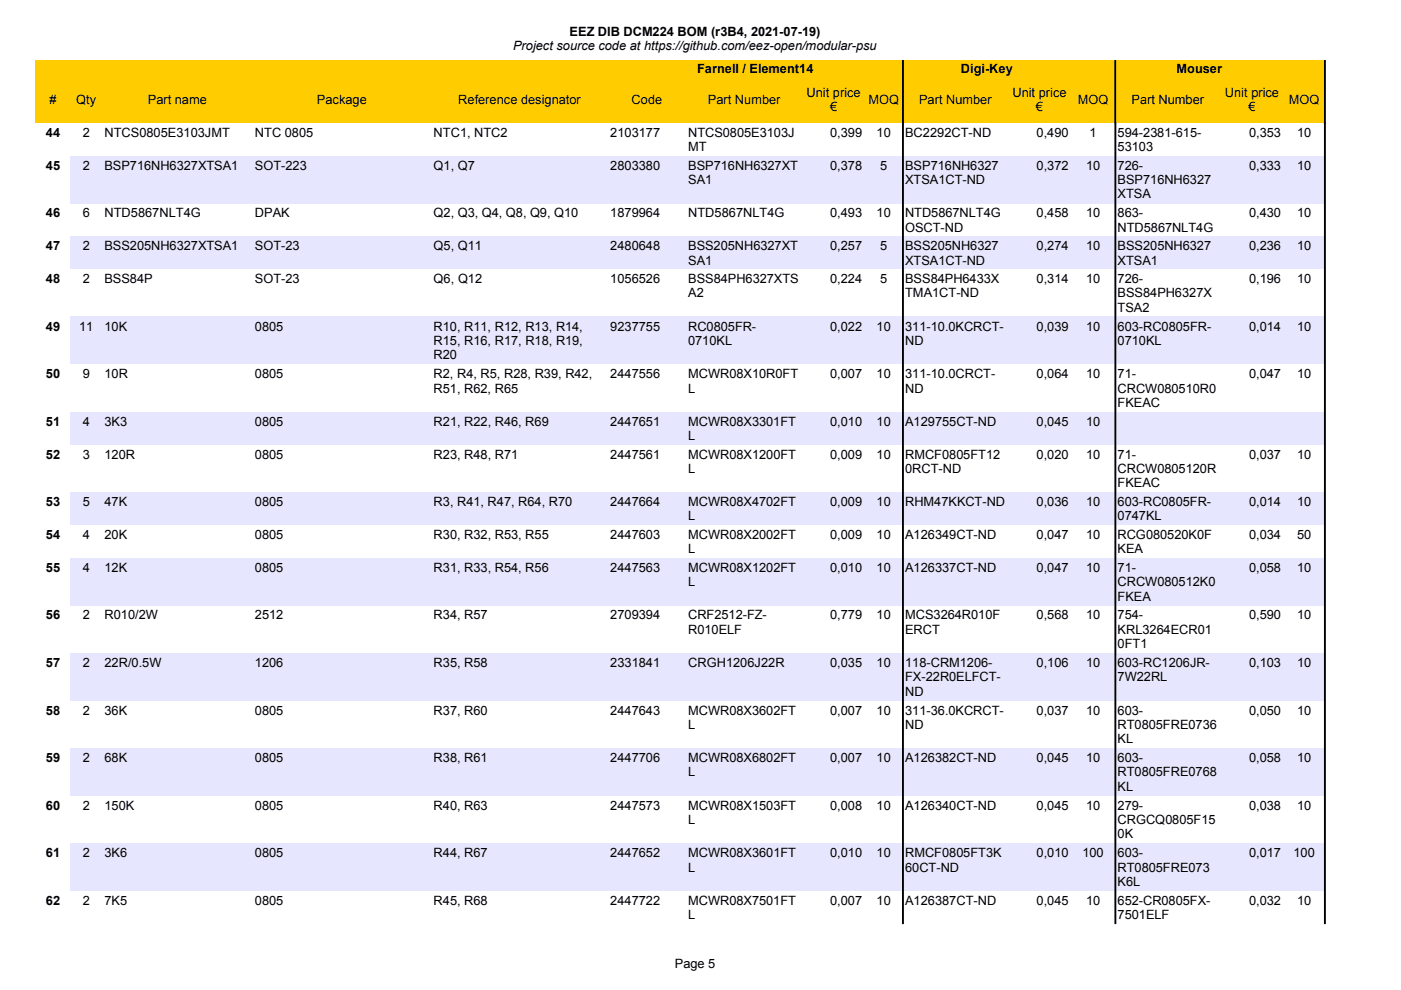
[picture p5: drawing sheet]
<svg xmlns="http://www.w3.org/2000/svg" width="297mm" height="210mm" viewBox="0 0 297 210" stroke-linecap="round" stroke-linejoin="round" font-family="sans-serif">
<defs><g id="words">
<g font-size="2.7">
<text x="108.8" y="10.6">Project source code at https://github.com/eez-open/modular-psu</text>
<text x="120.8" y="7.5">EEZ DIB DCM224 BOM (r3B4, 2021-07-19)</text>
<text x="147.8" y="15.4">Farnell / Element14</text>
<text x="203.7" y="15.4">Digi-Key</text>
<text x="249.4" y="15.4">Mouser</text>
<text x="10.5" y="22">#</text>
<text x="16.2" y="22">Qty</text>
<text x="31.4" y="22">Part name</text>
<text x="67.2" y="22">Package</text>
<text x="97.2" y="22">Reference designator</text>
<text x="133.9" y="22">Code</text>
<text x="150.1" y="22">Part Number</text>
<text x="171" y="20.5">Unit price</text>
<text x="176" y="23.5">€</text>
<text x="184.1" y="22">MOQ</text>
<text x="194.9" y="22">Part Number</text>
<text x="214.7" y="20.5">Unit price</text>
<text x="219.6" y="23.5">€</text>
<text x="228.5" y="22">MOQ</text>
<text x="239.9" y="22">Part Number</text>
<text x="259.7" y="20.5">Unit price</text>
<text x="264.7" y="23.5">€</text>
<text x="273.3" y="22">MOQ</text>
<text x="9.7" y="29">44</text>
<text x="17.5" y="29">2</text>
<text x="22.2" y="29">NTCS0805E3103JMT</text>
<text x="54" y="29">NTC 0805</text>
<text x="91.9" y="29">NTC1, NTC2</text>
<text x="129.4" y="29">2103177</text>
<text x="145.9" y="29">NTCS0805E3103J</text>
<text x="176" y="29">0,399</text>
<text x="185.8" y="29">10</text>
<text x="191.9" y="29">BC2292CT-ND</text>
<text x="219.8" y="29">0,490</text>
<text x="231" y="29">1</text>
<text x="237" y="29">594-2381-615-</text>
<text x="264.8" y="29">0,353</text>
<text x="275" y="29">10</text>
<text x="145.9" y="32.1">MT</text>
<text x="237" y="32.1">53103</text>
<text x="9.7" y="36">45</text>
<text x="17.5" y="36">2</text>
<text x="22.2" y="36">BSP716NH6327XTSA1</text>
<text x="54" y="36">SOT-223</text>
<text x="91.9" y="36">Q1, Q7</text>
<text x="129.4" y="36">2803380</text>
<text x="145.9" y="36">BSP716NH6327XT</text>
<text x="145.9" y="39.1">SA1</text>
<text x="176" y="36">0,378</text>
<text x="186.6" y="36">5</text>
<text x="191.9" y="36">BSP716NH6327</text>
<text x="191.9" y="39.1">XTSA1CT-ND</text>
<text x="219.8" y="36">0,372</text>
<text x="230.3" y="36">10</text>
<text x="237" y="36">726-</text>
<text x="237" y="39.1">BSP716NH6327</text>
<text x="264.8" y="36">0,333</text>
<text x="275" y="36">10</text>
<text x="9.7" y="46.1">46</text>
<text x="17.5" y="46.1">6</text>
<text x="22.2" y="46.1">NTD5867NLT4G</text>
<text x="54" y="46.1">DPAK</text>
<text x="91.9" y="46.1">Q2, Q3, Q4, Q8, Q9, Q10</text>
<text x="129.4" y="46.1">1879964</text>
<text x="145.9" y="46.1">NTD5867NLT4G</text>
<text x="176" y="46.1">0,493</text>
<text x="185.8" y="46.1">10</text>
<text x="191.9" y="46.1">NTD5867NLT4G</text>
<text x="219.8" y="46.1">0,458</text>
<text x="230.3" y="46.1">10</text>
<text x="237" y="42.1">XTSA</text>
<text x="237" y="46.1">863-</text>
<text x="264.8" y="46.1">0,430</text>
<text x="275" y="46.1">10</text>
<text x="9.7" y="53.1">47</text>
<text x="17.5" y="53.1">2</text>
<text x="22.2" y="53.1">BSS205NH6327XTSA1</text>
<text x="54" y="53.1">SOT-23</text>
<text x="91.9" y="53.1">Q5, Q11</text>
<text x="129.4" y="53.1">2480648</text>
<text x="145.9" y="53.1">BSS205NH6327XT</text>
<text x="176" y="53.1">0,257</text>
<text x="186.6" y="53.1">5</text>
<text x="191.9" y="49.1">OSCT-ND</text>
<text x="191.9" y="53.1">BSS205NH6327</text>
<text x="219.8" y="53.1">0,274</text>
<text x="230.3" y="53.1">10</text>
<text x="237" y="49.1">NTD5867NLT4G</text>
<text x="237" y="53.1">BSS205NH6327</text>
<text x="264.8" y="53.1">0,236</text>
<text x="275" y="53.1">10</text>
<text x="145.9" y="56.1">SA1</text>
<text x="191.9" y="56.1">XTSA1CT-ND</text>
<text x="237" y="56.1">XTSA1</text>
<text x="9.7" y="60">48</text>
<text x="17.5" y="60">2</text>
<text x="22.2" y="60">BSS84P</text>
<text x="54" y="60">SOT-23</text>
<text x="91.9" y="60">Q6, Q12</text>
<text x="129.4" y="60">1056526</text>
<text x="145.9" y="60">BSS84PH6327XTS</text>
<text x="145.9" y="63.1">A2</text>
<text x="176" y="60">0,224</text>
<text x="186.6" y="60">5</text>
<text x="191.9" y="60">BSS84PH6433X</text>
<text x="191.9" y="63.1">TMA1CT-ND</text>
<text x="219.8" y="60">0,314</text>
<text x="230.3" y="60">10</text>
<text x="237" y="60">726-</text>
<text x="237" y="63.1">BSS84PH6327X</text>
<text x="264.8" y="60">0,196</text>
<text x="275" y="60">10</text>
<text x="9.7" y="70.1">49</text>
<text x="16.8" y="70.1">11</text>
<text x="22.2" y="70.1">10K</text>
<text x="54" y="70.1">0805</text>
<text x="91.9" y="70.1">R10, R11, R12, R13, R14,</text>
<text x="129.4" y="70.1">9237755</text>
<text x="145.9" y="70.1">RC0805FR-</text>
<text x="176" y="70.1">0,022</text>
<text x="185.8" y="70.1">10</text>
<text x="191.9" y="70.1">311-10.0KCRCT-</text>
<text x="219.8" y="70.1">0,039</text>
<text x="230.3" y="70.1">10</text>
<text x="237" y="66.1">TSA2</text>
<text x="237" y="70.1">603-RC0805FR-</text>
<text x="264.8" y="70.1">0,014</text>
<text x="275" y="70.1">10</text>
<text x="91.9" y="73.1">R15, R16, R17, R18, R19,</text>
<text x="91.9" y="76.2">R20</text>
<text x="145.9" y="73.1">0710KL</text>
<text x="191.9" y="73.1">ND</text>
<text x="237" y="73.1">0710KL</text>
<text x="9.7" y="80.2">50</text>
<text x="17.5" y="80.2">9</text>
<text x="22.2" y="80.2">10R</text>
<text x="54" y="80.2">0805</text>
<text x="91.9" y="80.2">R2, R4, R5, R28, R39, R42,</text>
<text x="91.9" y="83.2">R51, R62, R65</text>
<text x="129.4" y="80.2">2447556</text>
<text x="145.9" y="80.2">MCWR08X10R0FT</text>
<text x="145.9" y="83.2">L</text>
<text x="176" y="80.2">0,007</text>
<text x="185.8" y="80.2">10</text>
<text x="191.9" y="80.2">311-10.0CRCT-</text>
<text x="191.9" y="83.2">ND</text>
<text x="219.8" y="80.2">0,064</text>
<text x="230.3" y="80.2">10</text>
<text x="237" y="80.2">71-</text>
<text x="237" y="83.2">CRCW080510R0</text>
<text x="264.8" y="80.2">0,047</text>
<text x="275" y="80.2">10</text>
<text x="237" y="86.3">FKEAC</text>
<text x="9.7" y="90.3">51</text>
<text x="17.5" y="90.3">4</text>
<text x="22.2" y="90.3">3K3</text>
<text x="54" y="90.3">0805</text>
<text x="91.9" y="90.3">R21, R22, R46, R69</text>
<text x="129.4" y="90.3">2447651</text>
<text x="145.9" y="90.3">MCWR08X3301FT</text>
<text x="145.9" y="93.3">L</text>
<text x="176" y="90.3">0,010</text>
<text x="185.8" y="90.3">10</text>
<text x="191.9" y="90.3">A129755CT-ND</text>
<text x="219.8" y="90.3">0,045</text>
<text x="230.3" y="90.3">10</text>
<text x="9.7" y="97.2">52</text>
<text x="17.5" y="97.2">3</text>
<text x="22.2" y="97.2">120R</text>
<text x="54" y="97.2">0805</text>
<text x="91.9" y="97.2">R23, R48, R71</text>
<text x="129.4" y="97.2">2447561</text>
<text x="145.9" y="97.2">MCWR08X1200FT</text>
<text x="145.9" y="100.3">L</text>
<text x="176" y="97.2">0,009</text>
<text x="185.8" y="97.2">10</text>
<text x="191.9" y="97.2">RMCF0805FT12</text>
<text x="191.9" y="100.3">0RCT-ND</text>
<text x="219.8" y="97.2">0,020</text>
<text x="230.3" y="97.2">10</text>
<text x="237" y="97.2">71-</text>
<text x="237" y="100.3">CRCW0805120R</text>
<text x="264.8" y="97.2">0,037</text>
<text x="275" y="97.2">10</text>
<text x="9.7" y="107.3">53</text>
<text x="17.5" y="107.3">5</text>
<text x="22.2" y="107.3">47K</text>
<text x="54" y="107.3">0805</text>
<text x="91.9" y="107.3">R3, R41, R47, R64, R70</text>
<text x="129.4" y="107.3">2447664</text>
<text x="145.9" y="107.3">MCWR08X4702FT</text>
<text x="176" y="107.3">0,009</text>
<text x="185.8" y="107.3">10</text>
<text x="191.9" y="107.3">RHM47KKCT-ND</text>
<text x="219.8" y="107.3">0,036</text>
<text x="230.3" y="107.3">10</text>
<text x="237" y="103.3">FKEAC</text>
<text x="237" y="107.3">603-RC0805FR-</text>
<text x="264.8" y="107.3">0,014</text>
<text x="275" y="107.3">10</text>
<text x="145.9" y="110.3">L</text>
<text x="237" y="110.3">0747KL</text>
<text x="9.7" y="114.3">54</text>
<text x="17.5" y="114.3">4</text>
<text x="22.2" y="114.3">20K</text>
<text x="54" y="114.3">0805</text>
<text x="91.9" y="114.3">R30, R32, R53, R55</text>
<text x="129.4" y="114.3">2447603</text>
<text x="145.9" y="114.3">MCWR08X2002FT</text>
<text x="145.9" y="117.3">L</text>
<text x="176" y="114.3">0,009</text>
<text x="185.8" y="114.3">10</text>
<text x="191.9" y="114.3">A126349CT-ND</text>
<text x="219.8" y="114.3">0,047</text>
<text x="230.3" y="114.3">10</text>
<text x="237" y="114.3">RCG080520K0F</text>
<text x="237" y="117.3">KEA</text>
<text x="264.8" y="114.3">0,034</text>
<text x="275" y="114.3">50</text>
<text x="9.7" y="121.2">55</text>
<text x="17.5" y="121.2">4</text>
<text x="22.2" y="121.2">12K</text>
<text x="54" y="121.2">0805</text>
<text x="91.9" y="121.2">R31, R33, R54, R56</text>
<text x="129.4" y="121.2">2447563</text>
<text x="145.9" y="121.2">MCWR08X1202FT</text>
<text x="145.9" y="124.3">L</text>
<text x="176" y="121.2">0,010</text>
<text x="185.8" y="121.2">10</text>
<text x="191.9" y="121.2">A126337CT-ND</text>
<text x="219.8" y="121.2">0,047</text>
<text x="230.3" y="121.2">10</text>
<text x="237" y="121.2">71-</text>
<text x="237" y="124.3">CRCW080512K0</text>
<text x="264.8" y="121.2">0,058</text>
<text x="275" y="121.2">10</text>
<text x="9.7" y="131.3">56</text>
<text x="17.5" y="131.3">2</text>
<text x="22.2" y="131.3">R010/2W</text>
<text x="54" y="131.3">2512</text>
<text x="91.9" y="131.3">R34, R57</text>
<text x="129.4" y="131.3">2709394</text>
<text x="145.9" y="131.3">CRF2512-FZ-</text>
<text x="176" y="131.3">0,779</text>
<text x="185.8" y="131.3">10</text>
<text x="191.9" y="131.3">MCS3264R010F</text>
<text x="219.8" y="131.3">0,568</text>
<text x="230.3" y="131.3">10</text>
<text x="237" y="127.4">FKEA</text>
<text x="237" y="131.3">754-</text>
<text x="264.8" y="131.3">0,590</text>
<text x="275" y="131.3">10</text>
<text x="145.9" y="134.4">R010ELF</text>
<text x="191.9" y="134.4">ERCT</text>
<text x="237" y="134.4">KRL3264ECR01</text>
<text x="237" y="137.4">0FT1</text>
<text x="9.7" y="141.4">57</text>
<text x="17.5" y="141.4">2</text>
<text x="22.2" y="141.4">22R/0.5W</text>
<text x="54" y="141.4">1206</text>
<text x="91.9" y="141.4">R35, R58</text>
<text x="129.4" y="141.4">2331841</text>
<text x="145.9" y="141.4">CRGH1206J22R</text>
<text x="176" y="141.4">0,035</text>
<text x="185.8" y="141.4">10</text>
<text x="191.9" y="141.4">118-CRM1206-</text>
<text x="219.8" y="141.4">0,106</text>
<text x="230.3" y="141.4">10</text>
<text x="237" y="141.4">603-RC1206JR-</text>
<text x="264.8" y="141.4">0,103</text>
<text x="275" y="141.4">10</text>
<text x="191.9" y="144.5">FX-22R0ELFCT-</text>
<text x="191.9" y="147.5">ND</text>
<text x="237" y="144.5">7W22RL</text>
<text x="9.7" y="151.5">58</text>
<text x="17.5" y="151.5">2</text>
<text x="22.2" y="151.5">36K</text>
<text x="54" y="151.5">0805</text>
<text x="91.9" y="151.5">R37, R60</text>
<text x="129.4" y="151.5">2447643</text>
<text x="145.9" y="151.5">MCWR08X3602FT</text>
<text x="145.9" y="154.6">L</text>
<text x="176" y="151.5">0,007</text>
<text x="185.8" y="151.5">10</text>
<text x="191.9" y="151.5">311-36.0KCRCT-</text>
<text x="191.9" y="154.6">ND</text>
<text x="219.8" y="151.5">0,037</text>
<text x="230.3" y="151.5">10</text>
<text x="237" y="151.5">603-</text>
<text x="237" y="154.6">RT0805FRE0736</text>
<text x="264.8" y="151.5">0,050</text>
<text x="275" y="151.5">10</text>
<text x="9.7" y="161.6">59</text>
<text x="17.5" y="161.6">2</text>
<text x="22.2" y="161.6">68K</text>
<text x="54" y="161.6">0805</text>
<text x="91.9" y="161.6">R38, R61</text>
<text x="129.4" y="161.6">2447706</text>
<text x="145.9" y="161.6">MCWR08X6802FT</text>
<text x="176" y="161.6">0,007</text>
<text x="185.8" y="161.6">10</text>
<text x="191.9" y="161.6">A126382CT-ND</text>
<text x="219.8" y="161.6">0,045</text>
<text x="230.3" y="161.6">10</text>
<text x="237" y="157.6">KL</text>
<text x="237" y="161.6">603-</text>
<text x="264.8" y="161.6">0,058</text>
<text x="275" y="161.6">10</text>
<text x="145.9" y="164.6">L</text>
<text x="237" y="164.6">RT0805FRE0768</text>
<text x="237" y="167.6">KL</text>
<text x="9.7" y="171.7">60</text>
<text x="17.5" y="171.7">2</text>
<text x="22.2" y="171.7">150K</text>
<text x="54" y="171.7">0805</text>
<text x="91.9" y="171.7">R40, R63</text>
<text x="129.4" y="171.7">2447573</text>
<text x="145.9" y="171.7">MCWR08X1503FT</text>
<text x="176" y="171.7">0,008</text>
<text x="185.8" y="171.7">10</text>
<text x="191.9" y="171.7">A126340CT-ND</text>
<text x="219.8" y="171.7">0,045</text>
<text x="230.3" y="171.7">10</text>
<text x="237" y="171.7">279-</text>
<text x="264.8" y="171.7">0,038</text>
<text x="275" y="171.7">10</text>
<text x="145.9" y="174.7">L</text>
<text x="237" y="174.7">CRGCQ0805F15</text>
<text x="237" y="177.7">0K</text>
<text x="9.7" y="181.8">61</text>
<text x="17.5" y="181.8">2</text>
<text x="22.2" y="181.8">3K6</text>
<text x="54" y="181.8">0805</text>
<text x="91.9" y="181.8">R44, R67</text>
<text x="129.4" y="181.8">2447652</text>
<text x="145.9" y="181.8">MCWR08X3601FT</text>
<text x="145.9" y="184.8">L</text>
<text x="176" y="181.8">0,010</text>
<text x="185.8" y="181.8">10</text>
<text x="191.9" y="181.8">RMCF0805FT3K</text>
<text x="191.9" y="184.8">60CT-ND</text>
<text x="219.8" y="181.8">0,010</text>
<text x="229.5" y="181.8">100</text>
<text x="237" y="181.8">603-</text>
<text x="237" y="184.8">RT0805FRE073</text>
<text x="264.8" y="181.8">0,017</text>
<text x="274.2" y="181.8">100</text>
<text x="9.7" y="191.8">62</text>
<text x="17.5" y="191.8">2</text>
<text x="22.2" y="191.8">7K5</text>
<text x="54" y="191.8">0805</text>
<text x="91.9" y="191.8">R45, R68</text>
<text x="129.4" y="191.8">2447722</text>
<text x="145.9" y="191.8">MCWR08X7501FT</text>
<text x="176" y="191.8">0,007</text>
<text x="185.8" y="191.8">10</text>
<text x="191.9" y="191.8">A126387CT-ND</text>
<text x="219.8" y="191.8">0,045</text>
<text x="230.3" y="191.8">10</text>
<text x="237" y="187.8">K6L</text>
<text x="237" y="191.8">652-CR0805FX-</text>
<text x="264.8" y="191.8">0,032</text>
<text x="275" y="191.8">10</text>
<text x="145.9" y="194.9">L</text>
<text x="237" y="194.9">7501ELF</text>
<text x="143.1" y="205.3">Page 5</text>
</g>
</g></defs>
<path d="M7.6 12.8h273.3v13.2h-273.3z" fill-rule="evenodd" fill="#fc0"/>
<g fill="#000" stroke="#000" stroke-width=".21">
<path d="M191.3 12.8h.2v13.3h-.2z" fill-rule="evenodd"/>
<path d="M236.4 12.8h.2v13.3h-.2z" fill-rule="evenodd"/>
<path d="M280.8 12.8h.2v13.3h-.2z" fill-rule="evenodd"/>
</g>
<g fill="#e6e6ff">
<path d="M14.9 33.1h266v10h-266z" fill-rule="evenodd"/>
<path d="M14.9 50.1h266v6.9h-266z" fill-rule="evenodd"/>
<path d="M14.9 67.1h266v10.1h-266z" fill-rule="evenodd"/>
<path d="M14.9 87.3h266v7h-266z" fill-rule="evenodd"/>
<path d="M14.9 104.4h266v6.9h-266z" fill-rule="evenodd"/>
<path d="M14.9 118.3h266v10h-266z" fill-rule="evenodd"/>
<path d="M14.9 138.5h266v10h-266z" fill-rule="evenodd"/>
<path d="M14.9 158.6h266v10.1h-266z" fill-rule="evenodd"/>
<path d="M14.9 178.8h266v10h-266z" fill-rule="evenodd"/>
</g>
<g fill="#000" stroke="#000" stroke-width=".21">
<path d="M191.3 26.1h.2v169.7h-.2z" fill-rule="evenodd"/>
<path d="M236.4 26.1h.2v169.7h-.2z" fill-rule="evenodd"/>
<path d="M280.8 26.1h.2v169.7h-.2z" fill-rule="evenodd"/>
</g>
<use href="#words"/>
</svg>
